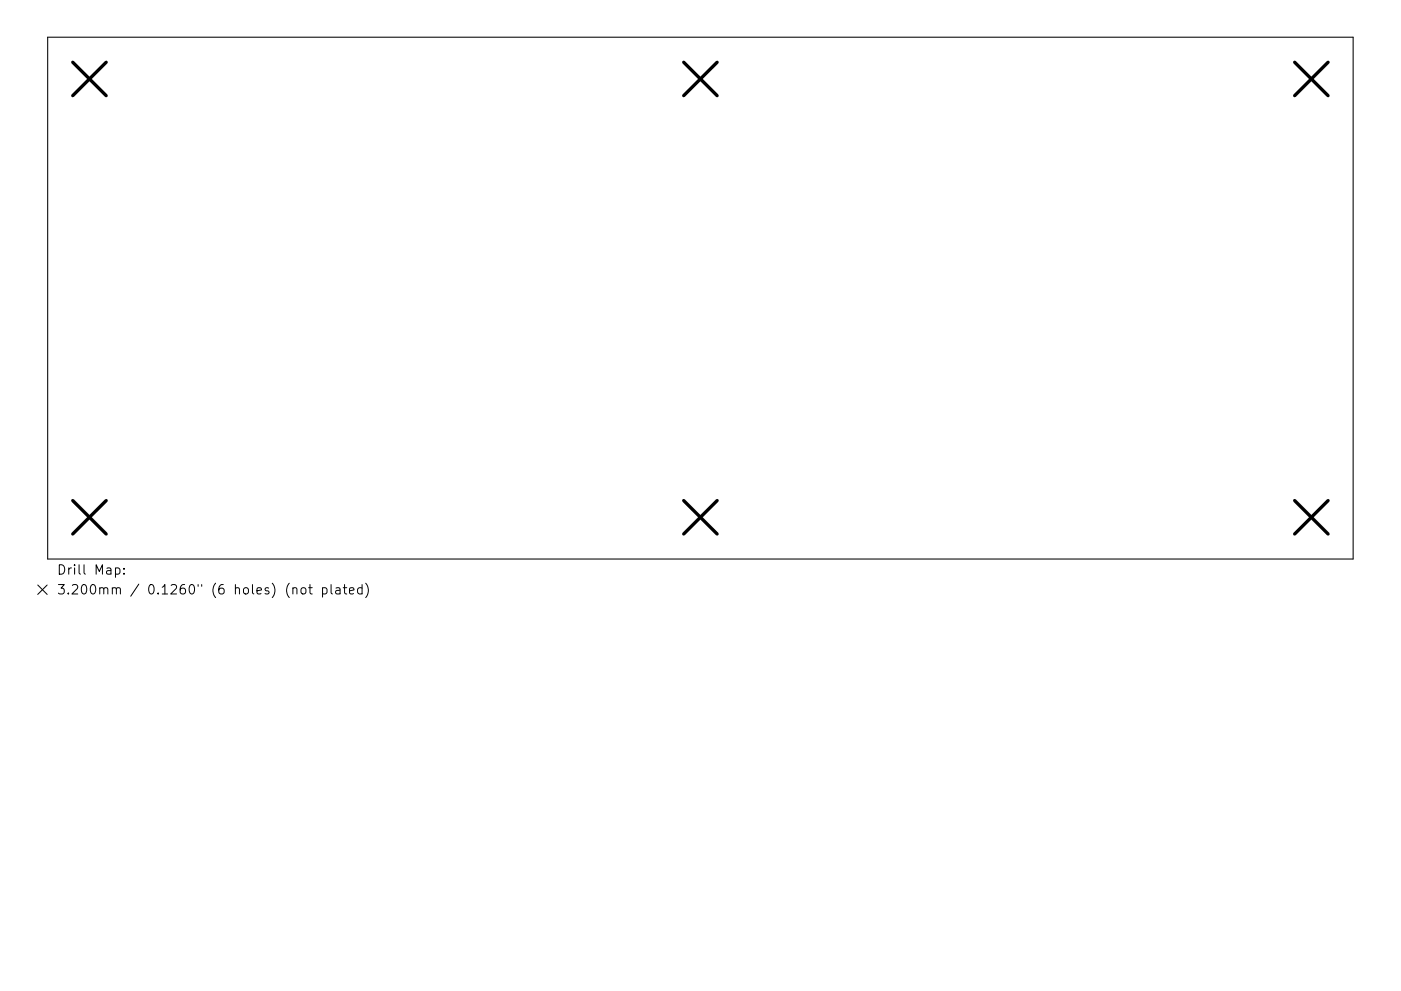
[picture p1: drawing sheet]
<svg xmlns="http://www.w3.org/2000/svg" width="297mm" height="210mm" viewBox="0 0 297 210" stroke-linecap="round" stroke-linejoin="round" font-family="sans-serif">
<defs><g id="words">
<g font-size="2.8">
<text x="12" y="122.5">Drill</text>
<text x="20" y="122.5">Map:</text>
<text x="12" y="126.7">3.200mm</text>
<text x="31.4" y="126.7">0.1260&quot;</text>
<text x="45.2" y="126.7">(6</text>
<text x="50.1" y="126.7">holes)</text>
<text x="61.2" y="126.7">(not</text>
<text x="69" y="126.7">plated)</text>
</g>
</g></defs>
<path d="M10.1 7.9h276.8v110.7h-276.8z" fill="none" stroke="#000" stroke-width=".22"/>
<path d="M15.4 13.2l7.1 7.1M22.5 13.2l-7.1 7.1M145 13.2l7 7.1M152 13.2l-7 7.1M274.5 13.2l7.1 7.1M281.6 13.2l-7.1 7.1M15.4 106.2l7.1 7.1M22.5 106.2l-7.1 7.1M145 106.2l7 7.1M152 106.2l-7 7.1M274.5 106.2l7.1 7.1M281.6 106.2l-7.1 7.1" fill="none" stroke="#000" stroke-width=".71"/>
<path d="M17.8 119.8v1.7l.3 .3M8 124.1l2 2M10 124.1l-2 2M23.8 124.9a.5 .5 0 0 1 .9 .1v1M24.7 125l.3-.3 .4 .1 .1 1.2M29.4 123.9l-1.7 2.6M42 124v.4M42.8 124v.4" fill="none" stroke="#000" stroke-width=".21"/>
<use href="#words"/>
</svg>
